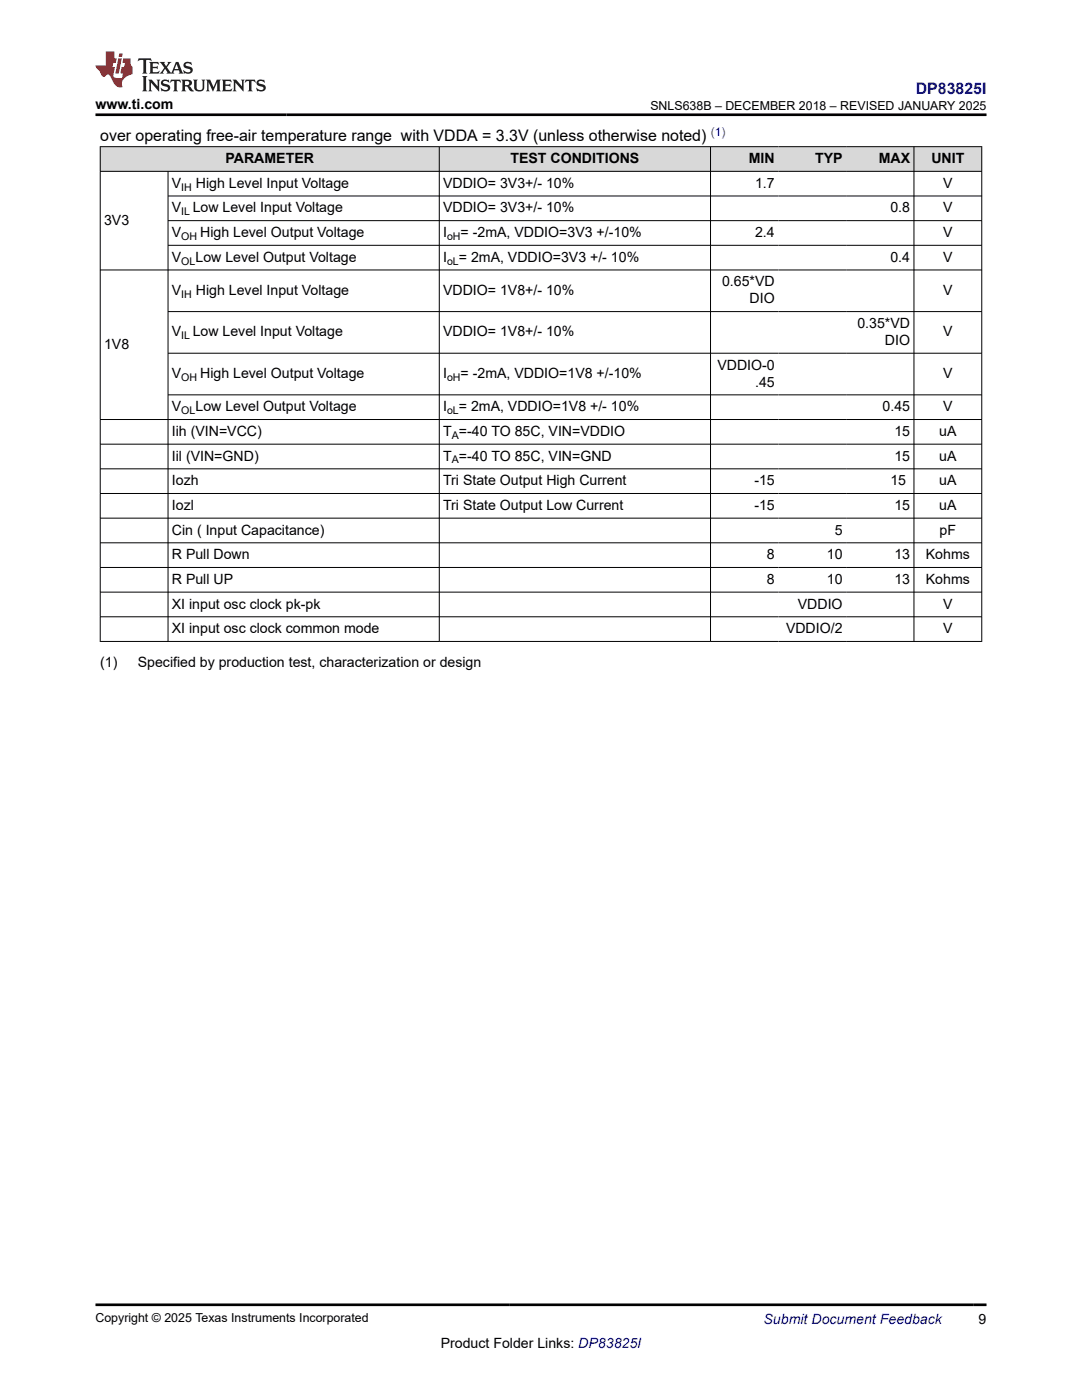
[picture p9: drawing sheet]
<svg xmlns="http://www.w3.org/2000/svg" width="216mm" height="279mm" viewBox="0 0 216 279" stroke-linecap="round" stroke-linejoin="round" font-family="sans-serif">
<defs><g id="words">
<text font-size="3.2" fill="#00f" x="182.7" y="18.7">DP83825I</text>
<text font-size="3.2" x="20" y="28.2">over operating free-air temperature range with VDDA = 3.3V (unless otherwise noted)</text>
<g font-size="2.8">
<text x="19.1" y="21.8">www.ti.com</text>
<text x="45" y="32.5">PARAMETER</text>
<text x="101.9" y="32.5">TEST CONDITIONS</text>
<text x="149.4" y="32.5">MIN</text>
<text x="162.6" y="32.5">TYP</text>
<text x="175.3" y="32.5">MAX</text>
<text x="185.8" y="32.5">UNIT</text>
<text x="34.3" y="37.5">V</text>
<text x="39.1" y="37.5">High Level Input Voltage</text>
<text x="88.4" y="37.5">VDDIO= 3V3+/- 10%</text>
<text x="150.7" y="37.5">1.7</text>
<text x="188.2" y="37.5">V</text>
<text x="20.8" y="44.8">3V3</text>
<text x="34.3" y="42.4">V</text>
<text x="34.3" y="47.3">V</text>
<text x="38.5" y="42.4">Low Level Input Voltage</text>
<text x="39.9" y="47.3">High Level Output Voltage</text>
<text x="88.4" y="42.4">VDDIO= 3V3+/- 10%</text>
<text x="88.4" y="47.3">I</text>
<text x="91.9" y="47.3">= -2mA, VDDIO=3V3 +/-10%</text>
<text x="150.7" y="47.3">2.4</text>
<text x="177.7" y="42.4">0.8</text>
<text x="188.2" y="42.4">V</text>
<text x="188.2" y="47.3">V</text>
<text x="34.3" y="52.2">V</text>
<text x="39" y="52.2">Low Level Output Voltage</text>
<text x="88.4" y="52.2">I</text>
<text x="91.6" y="52.2">= 2mA, VDDIO=3V3 +/- 10%</text>
<text x="177.7" y="52.2">0.4</text>
<text x="188.2" y="52.2">V</text>
<text x="34.3" y="58.8">V</text>
<text x="39.1" y="58.8">High Level Input Voltage</text>
<text x="88.4" y="58.8">VDDIO= 1V8+/- 10%</text>
<text x="144.1" y="57.2">0.65*VD</text>
<text x="188.2" y="58.8">V</text>
<text x="149.6" y="60.5">DIO</text>
<text x="171.1" y="65.5">0.35*VD</text>
<text x="20.8" y="69.6">1V8</text>
<text x="34.3" y="67.2">V</text>
<text x="38.5" y="67.2">Low Level Input Voltage</text>
<text x="88.4" y="67.2">VDDIO= 1V8+/- 10%</text>
<text x="176.6" y="68.8">DIO</text>
<text x="188.2" y="67.2">V</text>
<text x="34.3" y="75.5">V</text>
<text x="39.9" y="75.5">High Level Output Voltage</text>
<text x="88.4" y="75.5">I</text>
<text x="91.9" y="75.5">= -2mA, VDDIO=1V8 +/-10%</text>
<text x="143.2" y="73.8">VDDIO-0</text>
<text x="150.7" y="77.2">.45</text>
<text x="188.2" y="75.5">V</text>
<text x="34.3" y="82.1">V</text>
<text x="39" y="82.1">Low Level Output Voltage</text>
<text x="88.4" y="82.1">I</text>
<text x="91.6" y="82.1">= 2mA, VDDIO=1V8 +/- 10%</text>
<text x="176.1" y="82.1">0.45</text>
<text x="188.2" y="82.1">V</text>
<text x="34.3" y="87">Iih (VIN=VCC)</text>
<text x="88.4" y="87">T =-40 TO 85C, VIN=VDDIO</text>
<text x="178.5" y="87">15</text>
<text x="187.4" y="87">uA</text>
<text x="34.3" y="91.9">Iil (VIN=GND)</text>
<text x="88.4" y="91.9">T =-40 TO 85C, VIN=GND</text>
<text x="178.5" y="91.9">15</text>
<text x="187.4" y="91.9">uA</text>
<text x="34.3" y="96.8">Iozh</text>
<text x="34.3" y="101.8">Iozl</text>
<text x="88.4" y="96.8">Tri State Output High Current</text>
<text x="88.4" y="101.8">Tri State Output Low Current</text>
<text x="150.5" y="96.8">-15</text>
<text x="150.5" y="101.8">-15</text>
<text x="177.7" y="96.8">15</text>
<text x="178.5" y="101.8">15</text>
<text x="187.4" y="96.8">uA</text>
<text x="187.4" y="101.8">uA</text>
<text x="34.3" y="106.7">Cin ( Input Capacitance)</text>
<text x="166.6" y="106.7">5</text>
<text x="187.5" y="106.7">pF</text>
<text x="34.3" y="111.6">R Pull Down</text>
<text x="153" y="111.6">8</text>
<text x="165" y="111.6">10</text>
<text x="178.5" y="111.6">13</text>
<text x="184.7" y="111.6">Kohms</text>
<text x="34.3" y="116.5">R Pull UP</text>
<text x="153" y="116.5">8</text>
<text x="165" y="116.5">10</text>
<text x="178.5" y="116.5">13</text>
<text x="184.7" y="116.5">Kohms</text>
<text x="34.3" y="121.4">XI input osc clock pk-pk</text>
<text x="159.2" y="121.4">VDDIO</text>
<text x="188.2" y="121.4">V</text>
<text x="34.3" y="126.4">XI input osc clock common mode</text>
<text x="156.8" y="126.4">VDDIO/2</text>
<text x="188.2" y="126.4">V</text>
<text x="20" y="133.2">(1)</text>
<text x="27.5" y="133.2">Specified by production test, characterization or design</text>
<text x="87.9" y="269">Product Folder Links: DP83825I</text>
<text x="195.3" y="264.2">9</text>
</g>
<text font-size="2.8" fill="#00f" x="152.4" y="264.2">Submit Document Feedback</text>
<g font-size="2.5">
<text x="129.8" y="21.9">SNLS638B – DECEMBER 2018 – REVISED JANUARY 2025</text>
<text x="19.1" y="263.9">Copyright © 2025 Texas Instruments Incorporated</text>
</g>
<text font-size="2.4" fill="#00f" x="141.9" y="27.2">(1)</text>
<g font-size="2.1">
<text x="36.2" y="38">IH</text>
<text x="36.2" y="43">IL</text>
<text x="36.2" y="47.9">OH</text>
<text x="89.2" y="47.9">oH</text>
<text x="36.2" y="52.8">OL</text>
<text x="89.2" y="52.8">oL</text>
<text x="36.2" y="59.4">IH</text>
<text x="36.2" y="67.7">IL</text>
<text x="36.2" y="76">OH</text>
<text x="89.2" y="76">oH</text>
<text x="36.2" y="82.6">OL</text>
<text x="89.2" y="82.6">oL</text>
<text x="90.1" y="87.6">A</text>
<text x="90.1" y="92.5">A</text>
</g>
</g></defs>
<g fill="#d8d8d8">
<path d="M20 29.3h175.9v4.9h-175.9z" fill-rule="evenodd"/>
<path d="M20.1 29.3h67.5v4.8h-67.5z" fill-rule="evenodd"/>
<path d="M87.7 29.3h54v4.8h-54z" fill-rule="evenodd"/>
<path d="M141.8 29.3h13.5v4.8h-13.5z" fill-rule="evenodd"/>
<path d="M155.3 29.3h13.5v4.8h-13.5z" fill-rule="evenodd"/>
<path d="M168.8 29.3h13.5v4.8h-13.5z" fill-rule="evenodd"/>
<path d="M182.4 29.3h13.4v4.8h-13.4z" fill-rule="evenodd"/>
</g>
<g fill="none" stroke="#000" stroke-width=".2">
<path d="M19.9 29.3h176.1M19.9 34.2h176.1M20 29.2v98.9M33.5 34.2v93.9M33.5 39.1h162.5M87.7 29.2v98.9M141.8 29.2v98.9M182.4 29.2v98.9M195.9 29.2v98.9M19.9 53.9h176.1M33.5 44h162.5M33.5 49h162.5"/>
<path d="M33.5 62.2h162.5M33.5 70.5h162.5M33.5 78.8h162.5M19.9 83.7h176.1M19.9 88.6h176.1M19.9 93.6h176.1M19.9 98.5h176.1M19.9 103.4h176.1M19.9 108.3h176.1M19.9 113.3h176.1M19.9 118.2h176.1M19.9 123.1h176.1"/>
<path d="M19.9 128h176.1"/>
</g>
<path d="M27.7 11.6l-.2 .6 .5-.2h.6v.1v2.2l-.2 .4h1l-.2-.4v-2.2v-.1h.5l.5 .2-.1-.6zM29.8 12.4l.2 .3v1.6l-.2 .4h1.9l.1-.6a1.08 1.08 0 0 1-1.3 .2v-.7h.6l.4 .2v-.7l-.4 .2h-.6v-.5l.2-.2a1 1 0 0 1 1 .3l-.1-.5zM31.8 12.4l1 1.1-1 1.2h.9l-.2-.2 .4-.8 .5 .8-.2 .2h1.6l-.2-.2 .1-.5h1l.1 .5-.1 .2h.9l-.2-.4-.8-1.9h-.5l-1 2.1-.8-1.1 .9-1h-.8l.2 .2-.5 .6-.3-.6 .1-.2zM35.2 12.8l.4 1h-.8zM36.8 12.5a.65 .65 0 0 0-.2 .7 .65 .65 0 0 0 .6 .5l.7 .1 .1 .3a.79 .79 0 0 1-.7 .4 .79 .79 0 0 1-.7-.5l.1 .7 .2-.1a.93 .93 0 0 0 1.1 0 .93 .93 0 0 0 .4-.9 1.46 1.46 0 0 0-1.2-.6l-.1-.3a1.09 1.09 0 0 1 1.2 .2l-.2-.6-.1 .1-.6-.2zM28.4 15.2l.2 .4v2.2l-.2 .4h1l-.2-.4v-2.2l.2-.4zM29.6 15.9l.2 .4v1.5l-.2 .4h.8l-.3-.4v-1.3l1.7 1.8v-2l.2-.4h-.8l.2 .2 .1 1.1-1.2-1.3zM32.3 16a.65 .65 0 0 0-.2 .8 .65 .65 0 0 0 .7 .4l.6 .2 .1 .2a.79 .79 0 0 1-.7 .4 .79 .79 0 0 1-.7-.5l.1 .7 .2-.1a.93 .93 0 0 0 1.1 .1 .93 .93 0 0 0 .4-1 1.46 1.46 0 0 0-1.2-.5l-.1-.4a1.09 1.09 0 0 1 1.2 .2l-.2-.6-.1 .1-.6-.1zM34.1 15.9l-.1 .6a.63 .63 0 0 1 .7-.3l.1 1.6-.3 .4h1l-.2-.4v-1.6a.66 .66 0 0 1 .8 .3l-.1-.6zM36.2 15.9l.2 .4v1.5l-.2 .4h.9l-.2-.2v-.7h.5l.1 .2a.79 .79 0 0 0 1.2 .6l-1-.9a.61 .61 0 0 0 .6-.6 .61 .61 0 0 0-.5-.7zM36.9 16.2h.2a.47 .47 0 0 1 .5 .1 .47 .47 0 0 1 .1 .5l-.2 .1-.6 .1zM38.5 15.9l.2 .2a2.27 2.27 0 0 0 .4 2 1.04 1.04 0 0 0 1.7-.7v-1.3l.2-.2h-.8l.2 .4v1.1a.6 .6 0 0 1-.6 .6 .6 .6 0 0 1-.6-.6v-1.1l.3-.4zM41.1 15.9l.2 .4v1.5l-.2 .4h.7l-.2-.4v-1.4l.9 1.9 .8-1.9v1.4l-.2 .4h1l-.3-.4v-1.5l.3-.4h-.8l-.7 1.5-.7-1.5zM44.3 15.9l.2 .4v1.5l-.2 .4h1.9l.1-.6a1.09 1.09 0 0 1-1.3 .2v-.7h.6l.4 .2v-.6l-.4 .2h-.6v-.6l.2-.1a1.01 1.01 0 0 1 1 .3l-.1-.6zM46.4 15.9l.3 .4v1.5l-.3 .4h.8l-.2-.4v-1.3l1.6 1.8v-2l.2-.4h-.7l.2 .2v1.1l-1.2-1.3zM49 15.9l-.1 .6a.63 .63 0 0 1 .8-.3v1.6l-.3 .4h1l-.2-.4v-1.6a.66 .66 0 0 1 .8 .3l-.1-.6zM51.4 16a.65 .65 0 0 0-.2 .8 .65 .65 0 0 0 .6 .4l.6 .2 .2 .2a.79 .79 0 0 1-.8 .4 .79 .79 0 0 1-.6-.5l.1 .7 .2-.1a.93 .93 0 0 0 1 .1 .93 .93 0 0 0 .5-1 1.46 1.46 0 0 0-1.3-.5l-.1-.4a1.09 1.09 0 0 1 1.3 .2l-.2-.6-.2 .1-.5-.1z" fill="#231f20"/>
<path d="M21.1 10.3v2.7h-2v.4l.9 1a.95 .95 0 0 0 .9 .9 .59 .59 0 0 1 .6-.4 .59 .59 0 0 1 .5 .3l.4 .8a1.59 1.59 0 0 0 2.1 1.4 1.61 1.61 0 0 1 1-2.3l1-.3-.1-1.5a1.59 1.59 0 0 1-.4-1.7h-1.4l-.2 .9h.5l-.1 .9h-.5l-.2 .9v.3l.4 .1-.2 .9h-.6a.73 .73 0 0 1-1.1-.7l.3-1.5h-.5l.2-.9h.5l.2-.9h-.5v-1.3zM23.6 11.6l-.6 3.1h.7l.6-3.1zM23.8 10.7l-.1 .6h.7l.1-.6z" fill="#ed1c24"/>
<path d="M19.1 22.9h177.8M19.1 260.4h177.8" fill="none" stroke="#000" stroke-width=".53"/>
<use href="#words"/>
</svg>
